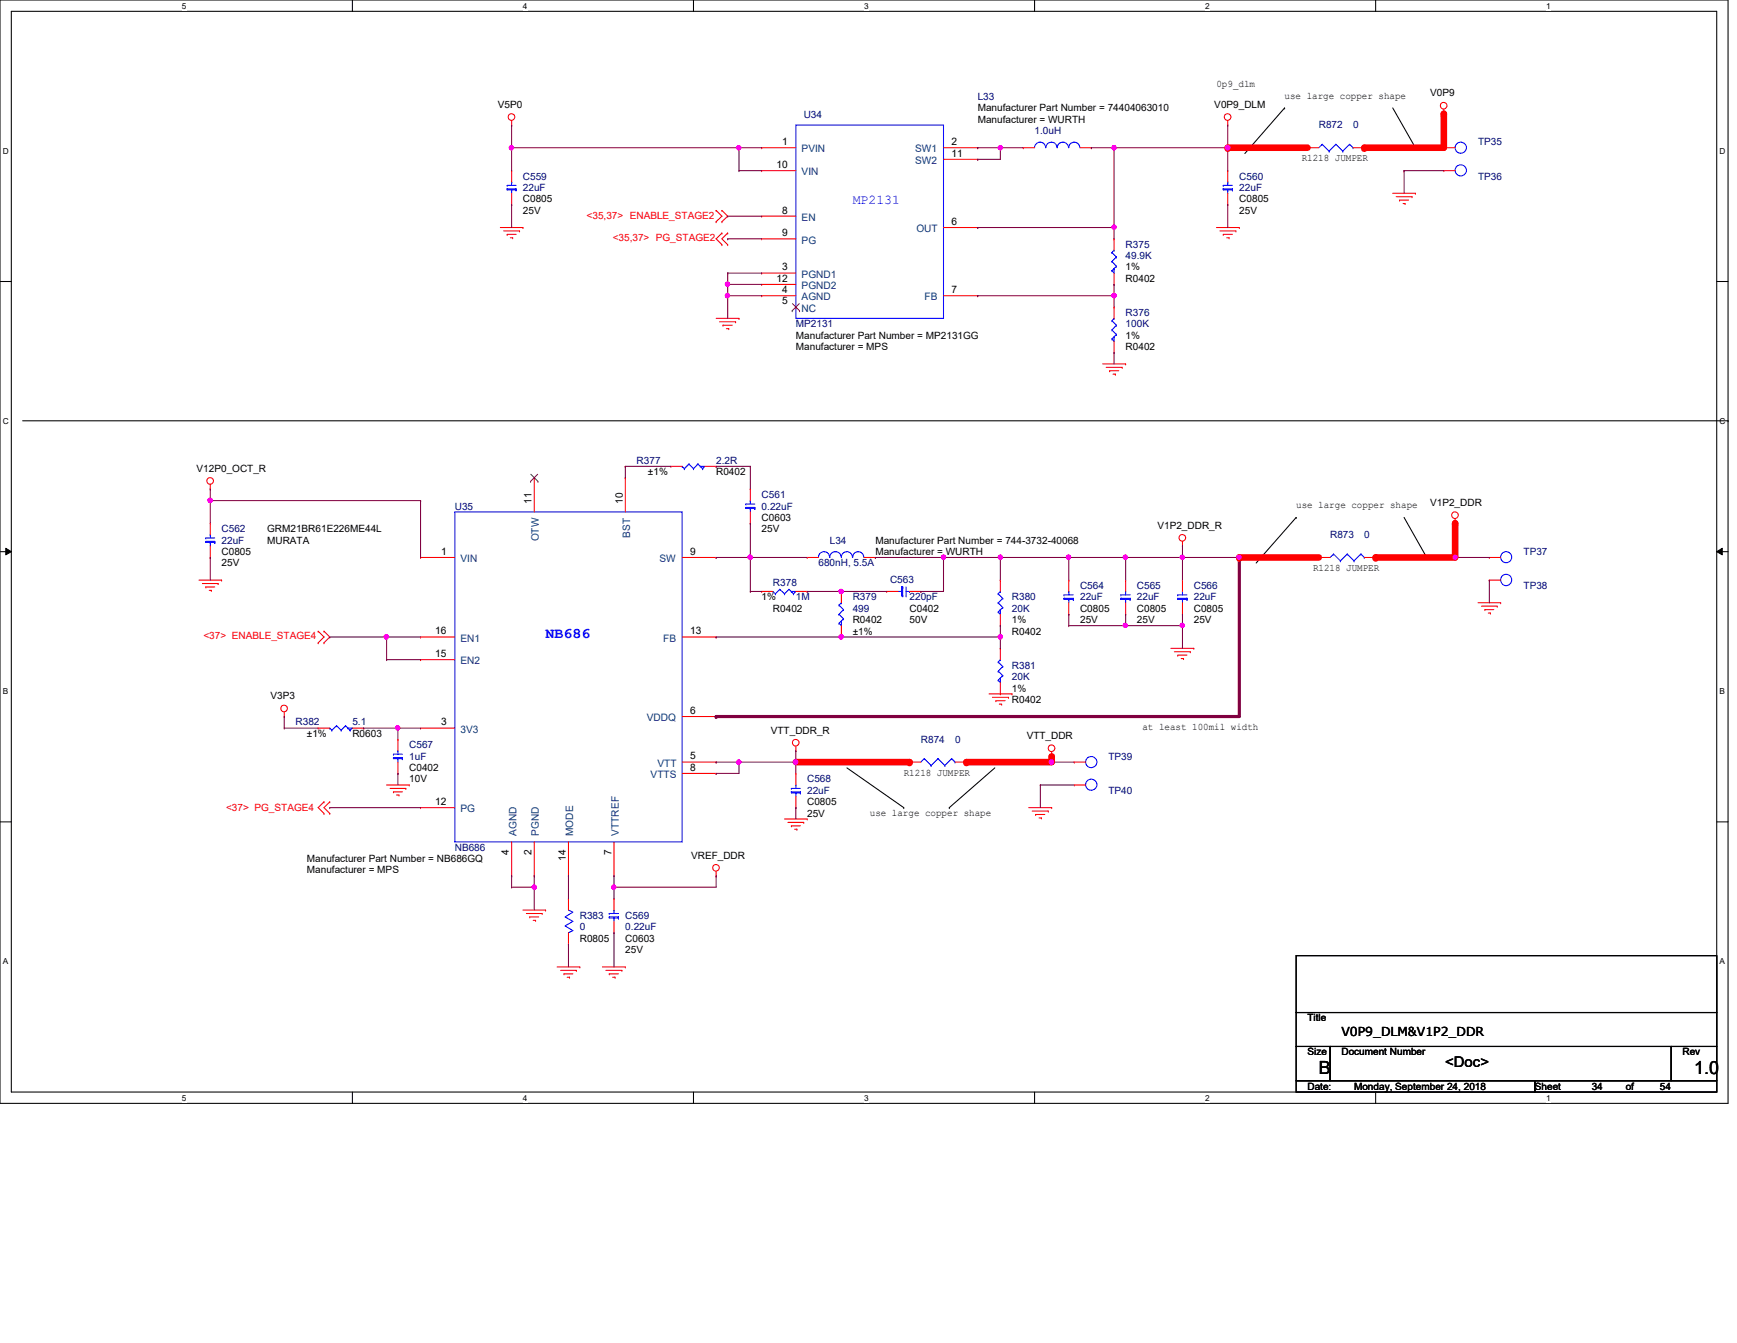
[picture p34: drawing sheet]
<svg xmlns="http://www.w3.org/2000/svg" width="279mm" height="216mm" viewBox="0 0 279 216" stroke-linecap="round" stroke-linejoin="round" font-family="sans-serif">
<defs><g id="words">
<g font-size="2.9">
<text x="212.1" y="172.7">B</text>
<text x="272.5" y="172.7">1.0</text>
</g>
<text font-size="2.4" fill="#00f" x="87.8" y="102.5">NB686</text>
<text font-size="2.4" x="232.5" y="171.5">&lt;Doc&gt;</text>
<text font-size="2.2" fill="#00f" x="137.2" y="32.9">MP2131</text>
<text font-size="2" x="215.8" y="166.6">V0P9_DLM&amp;V1P2_DDR</text>
<g font-size="1.7">
<text x="125.8" y="23.3">1</text>
<text x="153" y="23.3">2</text>
<text x="124.9" y="27">10</text>
<text x="153" y="25.2">11</text>
<text x="125.8" y="34.3">8</text>
<text x="125.8" y="38">9</text>
<text x="153" y="36.2">6</text>
<text x="124.9" y="45.3">12</text>
<text x="125.8" y="43.5">3</text>
<text x="125.8" y="47.1">4</text>
<text x="153" y="47.1">7</text>
<text x="125.8" y="48.9">5</text>
<text x="85.5" y="81" transform="rotate(-90 85.5 81)">11</text>
<text x="100.2" y="81" transform="rotate(-90 100.2 81)">10</text>
<text x="71" y="89.2">1</text>
<text x="111" y="89.2">9</text>
<text x="70" y="102">16</text>
<text x="111" y="102">13</text>
<text x="70" y="105.6">15</text>
<text x="71" y="116.6">3</text>
<text x="111" y="114.8">6</text>
<text x="111" y="123.9">8</text>
<text x="111" y="122.1">5</text>
<text x="70" y="129.4">12</text>
<text x="81.9" y="137.5" transform="rotate(-90 81.9 137.5)">4</text>
<text x="85.5" y="137.5" transform="rotate(-90 85.5 137.5)">2</text>
<text x="98.3" y="137.5" transform="rotate(-90 98.3 137.5)">7</text>
<text x="91" y="138.4" transform="rotate(-90 91 138.4)">14</text>
</g>
<g font-size="1.7" fill="#004080">
<text x="128.9" y="24.5">PVIN</text>
<text x="128.9" y="28.2">VIN</text>
<text x="147.2" y="24.5">SW1</text>
<text x="147.2" y="26.4">SW2</text>
<text x="128.9" y="35.5">EN</text>
<text x="128.9" y="39.2">PG</text>
<text x="147.4" y="37.3">OUT</text>
<text x="128.9" y="44.7">PGND1</text>
<text x="128.9" y="46.5">PGND2</text>
<text x="128.9" y="48.3">AGND</text>
<text x="128.9" y="50.1">NC</text>
<text x="148.7" y="48.3">FB</text>
<text x="86.7" y="87" transform="rotate(-90 86.7 87)">OTW</text>
<text x="101.3" y="86.4" transform="rotate(-90 101.3 86.4)">BST</text>
<text x="74.1" y="90.4">VIN</text>
<text x="106.1" y="90.4">SW</text>
<text x="74.1" y="103.2">EN1</text>
<text x="74.1" y="106.8">EN2</text>
<text x="106.7" y="103.2">FB</text>
<text x="74.1" y="117.8">3V3</text>
<text x="104.1" y="116">VDDQ</text>
<text x="104.6" y="125.1">VTTS</text>
<text x="105.7" y="123.3">VTT</text>
<text x="74.1" y="130.6">PG</text>
<text x="83.1" y="134.4" transform="rotate(-90 83.1 134.4)">AGND</text>
<text x="86.7" y="134.4" transform="rotate(-90 86.7 134.4)">PGND</text>
<text x="92.2" y="134.4" transform="rotate(-90 92.2 134.4)">MODE</text>
<text x="99.5" y="134.4" transform="rotate(-90 99.5 134.4)">VTTREF</text>
</g>
<g font-size="1.6">
<text x="80.1" y="17.4">V5P0</text>
<text x="157.3" y="17.9">Manufacturer Part Number = 74404063010</text>
<text x="195.3" y="17.4">V0P9_DLM</text>
<text x="195.7" y="14.1">0p9_dlm</text>
<text x="206.6" y="15.9">use large copper shape</text>
<text x="230" y="15.5">V0P9</text>
<text x="157.3" y="19.7">Manufacturer = WURTH</text>
<text x="209.4" y="26">R1218 JUMPER</text>
<text x="84.1" y="32.5">C0805</text>
<text x="84.1" y="34.3">25V</text>
<text x="199.3" y="32.5">C0805</text>
<text x="199.3" y="34.3">25V</text>
<text x="181.1" y="43.5">1%</text>
<text x="181.1" y="45.3">R0402</text>
<text x="128" y="56.3">Manufacturer = MPS</text>
<text x="128" y="54.5">Manufacturer Part Number = MP2131GG</text>
<text x="181.1" y="54.5">1%</text>
<text x="181.1" y="56.3">R0402</text>
<text x="31.6" y="75.9">V12P0_OCT_R</text>
<text x="104.2" y="76.4">±1%</text>
<text x="115.2" y="76.4">R0402</text>
<text x="122.5" y="83.7">C0603</text>
<text x="208.5" y="81.7">use large copper shape</text>
<text x="230" y="81.4">V1P2_DDR</text>
<text x="35.6" y="89.2">C0805</text>
<text x="43" y="87.4">MURATA</text>
<text x="43" y="85.6">GRM21BR61E226ME44L</text>
<text x="122.5" y="85.6">25V</text>
<text x="140.8" y="89.2">Manufacturer = WURTH</text>
<text x="140.8" y="87.4">Manufacturer Part Number = 744-3732-40068</text>
<text x="186.2" y="85">V1P2_DDR_R</text>
<text x="35.6" y="91.1">25V</text>
<text x="211.2" y="91.8">R1218 JUMPER</text>
<text x="122.5" y="96.5">1%</text>
<text x="124.3" y="98.3">R0402</text>
<text x="137.2" y="100.2">R0402</text>
<text x="146.3" y="98.3">C0402</text>
<text x="146.3" y="100.2">50V</text>
<text x="162.8" y="100.2">1%</text>
<text x="173.7" y="98.3">C0805</text>
<text x="173.7" y="100.2">25V</text>
<text x="182.9" y="98.3">C0805</text>
<text x="182.9" y="100.2">25V</text>
<text x="192" y="98.3">C0805</text>
<text x="192" y="100.2">25V</text>
<text x="137.2" y="102">±1%</text>
<text x="162.8" y="102">R0402</text>
<text x="43.5" y="112.4">V3P3</text>
<text x="162.8" y="111.2">1%</text>
<text x="162.8" y="113">R0402</text>
<text x="49.4" y="118.5">±1%</text>
<text x="56.7" y="118.5">R0603</text>
<text x="124" y="117.9">VTT_DDR_R</text>
<text x="165.1" y="118.8">VTT_DDR</text>
<text x="183.8" y="117.4">at least 100mil width</text>
<text x="65.8" y="124">C0402</text>
<text x="65.8" y="125.8">10V</text>
<text x="145.4" y="124.7">R1218 JUMPER</text>
<text x="129.8" y="129.5">C0805</text>
<text x="129.8" y="131.3">25V</text>
<text x="139.9" y="131.1">use large copper shape</text>
<text x="49.4" y="140.4">Manufacturer = MPS</text>
<text x="49.4" y="138.6">Manufacturer Part Number = NB686GQ</text>
<text x="111.2" y="138">VREF_DDR</text>
<text x="93.3" y="151.4">R0805</text>
<text x="100.6" y="151.4">C0603</text>
<text x="100.6" y="153.2">25V</text>
<text x="210.3" y="164.2">Title</text>
<text x="210.3" y="169.7">Size</text>
<text x="215.8" y="169.7">Document Number</text>
<text x="270.6" y="169.7">Rev</text>
<text x="210.3" y="175.2">Date:</text>
<text x="217.8" y="175.2">Monday, September 24, 2018</text>
<text x="246.9" y="175.2">Sheet</text>
<text x="256" y="175.2">34</text>
<text x="261.5" y="175.2">of</text>
<text x="267" y="175.2">54</text>
</g>
<g font-size="1.6" fill="#000080">
<text x="157.3" y="16">L33</text>
<text x="129.3" y="19">U34</text>
<text x="166.4" y="21.5">1.0uH</text>
<text x="212.1" y="20.6">R872</text>
<text x="217.6" y="20.6">0</text>
<text x="237.7" y="23.4">TP35</text>
<text x="84.1" y="28.9">C559</text>
<text x="199.3" y="28.9">C560</text>
<text x="237.7" y="28.9">TP36</text>
<text x="84.1" y="30.7">22uF</text>
<text x="199.3" y="30.7">22uF</text>
<text x="181.1" y="39.8">R375</text>
<text x="181.1" y="41.7">49.9K</text>
<text x="128" y="52.6">MP2131</text>
<text x="181.1" y="50.8">R376</text>
<text x="181.1" y="52.6">100K</text>
<text x="102.4" y="74.6">R377</text>
<text x="115.2" y="74.6">2.2R</text>
<text x="73.2" y="81.9">U35</text>
<text x="122.5" y="80.1">C561</text>
<text x="122.5" y="81.9">0.22uF</text>
<text x="35.6" y="85.6">C562</text>
<text x="35.6" y="87.4">22uF</text>
<text x="133.5" y="87.4">L34</text>
<text x="214" y="86.5">R873</text>
<text x="219.5" y="86.5">0</text>
<text x="245.1" y="89.2">TP37</text>
<text x="124.3" y="94.1">R378</text>
<text x="131.7" y="91.1">680nH, 5.5A</text>
<text x="143.2" y="93.8">C563</text>
<text x="173.7" y="94.7">C564</text>
<text x="182.9" y="94.7">C565</text>
<text x="192" y="94.7">C566</text>
<text x="245.1" y="94.7">TP38</text>
<text x="128" y="96.5">1M</text>
<text x="137.2" y="96.5">R379</text>
<text x="137.2" y="98.3">499</text>
<text x="146.3" y="96.5">220pF</text>
<text x="162.8" y="96.5">R380</text>
<text x="162.8" y="98.3">20K</text>
<text x="173.7" y="96.5">22uF</text>
<text x="182.9" y="96.5">22uF</text>
<text x="192" y="96.5">22uF</text>
<text x="162.8" y="107.5">R381</text>
<text x="162.8" y="109.3">20K</text>
<text x="47.5" y="116.6">R382</text>
<text x="56.7" y="116.6">5.1</text>
<text x="148.1" y="119.4">R874</text>
<text x="153.6" y="119.4">0</text>
<text x="65.8" y="120.3">C567</text>
<text x="65.8" y="122.1">1uF</text>
<text x="129.8" y="125.8">C568</text>
<text x="178.3" y="122.1">TP39</text>
<text x="129.8" y="127.6">22uF</text>
<text x="178.3" y="127.6">TP40</text>
<text x="73.2" y="136.8">NB686</text>
<text x="93.3" y="147.7">R383</text>
<text x="93.3" y="149.6">0</text>
<text x="100.6" y="147.7">C569</text>
<text x="100.6" y="149.6">0.22uF</text>
</g>
<g font-size="1.6" fill="#f00">
<text x="94.4" y="35.3">&lt;35,37&gt; ENABLE_STAGE2</text>
<text x="98.6" y="38.7">&lt;35,37&gt; PG_STAGE2</text>
<text x="32.7" y="102.7">&lt;37&gt; ENABLE_STAGE4</text>
<text x="36.4" y="130.3">&lt;37&gt; PG_STAGE4</text>
</g>
<g font-size="1.3">
<text x="29.3" y="1.4">5</text>
<text x="84.1" y="1.4">4</text>
<text x="139" y="1.4">3</text>
<text x="193.8" y="1.4">2</text>
<text x="248.7" y="1.4">1</text>
<text x=".5" y="24.7">D</text>
<text x="276.6" y="24.7">D</text>
<text x=".5" y="68.2">C</text>
<text x="276.6" y="68.2">C</text>
<text x=".5" y="111.6">B</text>
<text x="276.6" y="111.6">B</text>
<text x=".5" y="155">A</text>
<text x="276.6" y="155">A</text>
<text x="29.3" y="177">5</text>
<text x="84.1" y="177">4</text>
<text x="139" y="177">3</text>
<text x="193.8" y="177">2</text>
<text x="248.7" y="177">1</text>
</g>
</g></defs>
<path d="M0 0h278v177.4h-278zM1.8 1.8h274.3v173.8h-274.3z" fill="none" stroke="#000" stroke-width=".17"/>
<g fill="#fff">
<path d="M29.3 .2h.7v1.5h-.7z"/>
<path d="M29.3 175.8h.7v1.4h-.7z"/>
</g>
<path d="M56.7 0v1.8M56.7 175.6v1.8" fill="none" stroke="#000" stroke-width=".17"/>
<g fill="#fff">
<path d="M84.1 .2h.7v1.5h-.7z"/>
<path d="M84.1 175.8h.7v1.4h-.7z"/>
</g>
<path d="M111.5 0v1.8M111.5 175.6v1.8" fill="none" stroke="#000" stroke-width=".17"/>
<g fill="#fff">
<path d="M139 .2h.7v1.5h-.7z"/>
<path d="M139 175.8h.7v1.4h-.7z"/>
</g>
<path d="M166.4 0v1.8M166.4 175.6v1.8" fill="none" stroke="#000" stroke-width=".17"/>
<g fill="#fff">
<path d="M193.8 .2h.8v1.5h-.8z"/>
<path d="M193.8 175.8h.8v1.4h-.8z"/>
</g>
<path d="M221.3 0v1.8M221.3 175.6v1.8" fill="none" stroke="#000" stroke-width=".17"/>
<g fill="#fff">
<path d="M248.7 .2h.7v1.5h-.7z"/>
<path d="M248.7 175.8h.7v1.4h-.7z"/>
<path d="M.5 23.5h.9v1.5h-.9z"/>
<path d="M276.6 23.5h.9v1.5h-.9z"/>
<path d="M.5 67h.9v1.5h-.9z"/>
<path d="M276.6 67h.9v1.5h-.9z"/>
</g>
<path d="M0 45.3h1.8M276.1 45.3h1.9" fill="none" stroke="#000" stroke-width=".17"/>
<g fill="#fff">
<path d="M.5 110.4h.8v1.5h-.8z"/>
<path d="M276.6 110.4h.9v1.5h-.9z"/>
</g>
<path d="M0 88.7h1.8M276.1 88.7h1.9" fill="none" stroke="#000" stroke-width=".17"/>
<path d="M.9 88.1l.9 .6-.9 .5zM276.1 88.7l.9-.6v1.1z" fill="#000"/>
<path d="M.9 88.1l.9 .6-.9 .5zM276.1 88.7l.9-.6v1.1z" fill="none" stroke="#000" stroke-width=".16"/>
<g fill="#fff">
<path d="M.5 153.8h.8v1.5h-.8z"/>
<path d="M276.6 153.8h.9v1.5h-.9z"/>
</g>
<g fill="none" stroke="#000" stroke-width=".17">
<path d="M206.6 17.4h.1M206.6 17.4l-6.4 7.3M224 17.4l3.7 6.3M227.7 23.7h.1M3.6 67.6h274.4M278 67.6h.1M208.5 83.2h.1M208.5 83.2l-6.4 7.3M225.8 83.2l3.7 6.4M229.5 89.6h.1M0 132.1h1.8M136.2 123.4l9.2 6.4"/>
<path d="M145.4 129.8h.1M152.7 129.8h.1M160 123.4l-7.3 6.4M276.1 132.1h1.9M208.5 153.6h67.6v9.2h-67.6zM208.5 162.8h67.6v5.4h-67.6zM208.5 168.2h5.5v5.5h-5.5zM208.5 173.7h38.4v1.9h-38.4zM214 168.2h54.8v5.5h-54.8zM246.9 173.7h29.2v1.9h-29.2zM268.8 168.2h7.3v5.5h-7.3z"/>
</g>
<g fill="none" stroke="#f00" stroke-width=".17">
<path d="M82.3 19.4v.7M197.5 19.4v.7M232.2 18.3h.1M232.2 17.6v.7M80.5 36.6h3.6M81 37.1h2.6M81.6 37.7h.1M81.6 37.7h1.4M82.1 38.2h.4M82.3 20.1h.1M82.3 32.9h.1M82.3 27.4h.1"/>
<path d="M82.3 27.4v1.9M82.3 31.1v1.8M82.5 38.2h.1M83.6 37.1h.1M84.1 36.6h.1M115.2 33.8h.1M115.2 35.6h.1M115.2 33.8l.9 1-.9 .8M116.1 35.6h.1M116.1 33.8h.1M116.1 37.5h.1M116.1 39.3h.1"/>
<path d="M116.1 33.8l1 1-1 .8M116.1 37.5l-.9 .9 .9 .9M117.1 37.5h.1M117.1 39.3h.1M117.1 37.5l-1 .9 1 .9M122.5 23.7h.1M122.5 34.8h.1M122.5 38.4h.1M122.5 27.4h.1M122.5 23.7h5.5M122.5 34.8h5.5M122.5 38.4h5.5"/>
<path d="M122.5 27.4h5.5M151.8 36.6h5.5M151.8 23.7h5.5M151.8 25.6h5.5M157.3 23.7h.1M157.3 36.6h.1M157.3 25.6h.1M164.6 23.7h.1M164.6 23.7h1.8M173.7 23.7h1.9M175.6 23.7h.1M179.2 38.4h.1"/>
<path d="M179.2 38.4v1.8M195.7 36.6h3.6M196.2 37.1h2.6M196.8 37.7h.1M196.8 37.7h1.4M197.3 38.2h.4M197.5 20.1h.1M197.5 32.9h.1M197.5 27.4h.1M197.5 27.4v1.9M197.5 31.1v1.8M197.7 38.2h.1"/>
<path d="M198.8 37.1h.1M199.3 36.6h.1M210.3 23.7h.1M210.3 23.7h1.8M217.6 23.7h1.9M219.5 23.7h.1M224 31.1h3.7M224.6 31.6h2.5M225.1 32.2h.1M225.1 32.2h1.5M225.7 32.7h.3M226 32.7h.1"/>
<path d="M227.1 31.6h.1M227.7 31.1h.1M232.2 23.7h.1M232.2 27.4h.1M232.2 23.7h1.9M232.2 27.4h1.9M115.2 51.2h3.7M115.7 51.7h2.6M116.3 52.3h.1M116.3 52.3h1.5M116.8 52.8h.4M117.2 52.8h.1"/>
<path d="M118.3 51.7h.1M118.9 51.2h.1M122.5 43.9h.1M122.5 47.5h.1M122.5 45.7h.1M122.5 43.9h5.5M122.5 47.5h5.5M122.5 45.7h5.5M128 49.4h.1M151.8 47.5h5.5M157.3 47.5h.1M177.4 58.5h3.7"/>
<path d="M177.9 59.1h2.6M178.5 59.6h.1M178.5 59.6h1.5M179.2 56.7h.1M179.2 49.4h.1M179.2 45.7h.1M179.2 43.9v1.8M179.2 49.4v1.8M179.2 54.9v1.8M180.5 59.1h.1M181.1 58.5h.1M33.8 78.6h.1"/>
<path d="M33.8 77.9v.7M85.9 76.8h.1M85.9 76.8v5.5M100.6 76.8h.1M100.6 76.8v5.5M107.9 75h.1M107.9 75h1.8M113.4 75h1.8M115.2 75h.1M120.7 78.6h.1M120.7 78.6v1.9M179 60.2h.4"/>
<path d="M179.4 60.2h.1M32 93.3h3.6M32.6 93.8h2.5M33.1 94.4h.1M33.1 94.4h1.4M33.7 94.9h.3M33.8 89.6h.1M33.8 84.1h.1M33.8 84.1v1.8M33.8 87.8v1.8M34 94.9h.1M35.1 93.8h.1"/>
<path d="M35.6 93.3h.1M67.6 89.6h.1M67.6 89.6h5.6M109.7 89.6h5.5M115.2 89.6h.1M120.7 84.1h.1M120.7 82.3v1.8M122.5 95.1h.1M122.5 95.1h1.8M128 95.1h1.8M129.8 89.6h.1M129.8 95.1h.1"/>
<path d="M129.8 89.6h1.9M135.3 95.1h.1M135.3 95.1v1.8M139 89.6h1.8M140.8 89.6h.1M142.6 95.1h.1M142.6 95.1h1.9M146.3 95.1h1.8M148.1 95.1h.1M160.9 93.3h.1M160.9 93.3v1.8M160.9 98.8v1.8"/>
<path d="M171.9 98.8h.1M171.9 93.3h.1M171.9 93.3v1.8M171.9 96.9v1.9M181.1 98.8h.1M181.1 93.3h.1M181.1 93.3v1.8M181.1 96.9v1.9M190.2 87.8h.1M190.2 98.8h.1M190.2 93.3h.1M190.2 87v.8"/>
<path d="M190.2 93.3v1.8M190.2 96.9v1.9M212.1 89.6h.1M212.1 89.6h1.9M219.5 89.6h1.8M221.3 89.6h.1M234.1 84.1h.1M234.1 83.4v.7M237.7 96.9h3.7M238.3 97.5h2.5M238.8 98h.1M238.8 98h1.5"/>
<path d="M239.4 98.6h.3M239.6 89.6h.1M239.6 93.3h.1M239.6 93.3h1.8M239.6 89.6h1.8M239.7 98.6h.1M240.8 97.5h.1M241.4 96.9h.1M45.7 115.2h.1M45.7 114.5v.7M51.2 101.5h.1M51.2 103.3h.1"/>
<path d="M51.2 117.1h.1M51.2 101.5l.9 .9-.9 .9M51.2 117.1h1.8M52.1 103.3h.1M52.1 101.5h.1M52.1 101.5l.9 .9-.9 .9M56.7 117.1h1.8M58.5 117.1h.1M64 118.9h.1M64 118.9v1.8M67.6 102.4h.1M67.6 106h.1"/>
<path d="M67.6 117.1h.1M67.6 102.4h5.6M67.6 106h5.6M67.6 117.1h5.6M109.7 115.2h5.5M109.7 102.4h5.5M115.2 115.2h.1M115.2 102.4h.1M128 120v.7M135.3 102.4h.1M135.3 100.6v1.8M159.1 111.5h3.7"/>
<path d="M159.6 112.1h2.6M160.2 112.6h.1M160.2 112.6h1.5M160.7 113.2h.4M160.9 100.6h.1M160.9 111.5h.1M160.9 104.2h.1M160.9 104.2v1.8M160.9 109.7v1.8M161.1 113.2h.1M162.2 112.1h.1M162.8 111.5h.1"/>
<path d="M188.3 104.2h3.7M188.9 104.8h2.6M189.4 105.3h.1M189.4 105.3h1.5M190 105.9h.4M190.4 105.9h.1M191.5 104.8h.1M192 104.2h.1M52.1 128.9h.1M52.1 130.8h.1M52.1 128.9l-.9 .9 .9 1M53 128.9h.1"/>
<path d="M53 130.8h.1M53 128.9l-.9 .9 .9 1M62.2 126.2h3.6M62.7 126.7h2.6M63.3 127.3h.1M63.3 127.3h1.4M63.8 127.8h.4M64 124.3h.1M64 122.5v1.8M64.2 127.8h.1M65.3 126.7h.1M65.8 126.2h.1"/>
<path d="M67.6 129.8h.1M67.6 129.8h5.6M82.3 135.3v5.5M85.9 135.3v5.5M91.4 135.3v5.5M98.8 135.3v5.5M109.7 122.5h5.5M109.7 124.3h5.5M115.2 124.3h.1M115.2 122.5h.1M126.2 131.7h3.6M126.7 132.2h2.6"/>
<path d="M127.3 132.8h.1M127.3 132.8h1.4M127.8 133.3h.4M128 120.7h.1M128 129.8h.1M128 124.3h.1M128 124.3v1.9M128 128v1.8M128.2 133.3h.1M129.3 132.2h.1M129.8 131.7h.1M146.3 122.5h.1"/>
<path d="M146.3 122.5h1.8M153.6 122.5h1.8M155.4 122.5h.1M165.5 129.8h3.7M166 130.4h2.6M166.6 130.9h.1M166.6 130.9h1.5M167.1 131.5h.4M167.5 131.5h.1M168.6 130.4h.1M169.2 129.8h.1M169.2 121.6h.1"/>
<path d="M169.2 120.9v.7M172.8 122.5h.1M172.8 126.2h.1M172.8 126.2h1.8M172.8 122.5h1.8M82.3 140.8h.1M84.1 146.3h3.7M84.7 146.9h2.5M85.2 147.4h.1M85.2 147.4h1.5M85.8 148h.3M85.9 140.8h.1"/>
<path d="M86.1 148h.1M87.2 146.9h.1M87.8 146.3h.1M89.6 155.4h3.7M90.2 156h2.5M90.7 156.5h.1M90.7 156.5h1.5M91.2 157.1h.4M91.4 140.8h.1M91.4 144.5h.1M91.4 151.8h.1M91.4 144.5v1.8"/>
<path d="M91.4 149.9v1.9M91.6 157.1h.1M92.7 156h.1M93.3 155.4h.1M96.9 155.4h3.7M97.5 156h2.5M98 156.5h.1M98 156.5h1.5M98.6 157.1h.3M98.8 140.8h.1M98.8 149.9h.1M98.8 144.5h.1"/>
<path d="M98.8 144.5v1.8M98.8 148.1v1.8M98.9 157.1h.1M100 156h.1M100.6 155.4h.1M115.2 140.8h.1M115.2 140.1v.7"/>
<circle cx="82.3" cy="18.8" r=".54"/>
<circle cx="197.5" cy="18.8" r=".54"/>
<circle cx="232.2" cy="17" r=".54"/>
<circle cx="33.8" cy="77.3" r=".54"/>
<circle cx="190.2" cy="86.5" r=".54"/>
<circle cx="234" cy="82.8" r=".54"/>
<circle cx="45.7" cy="113.9" r=".54"/>
<circle cx="128" cy="119.4" r=".54"/>
<circle cx="115.2" cy="139.5" r=".54"/>
<circle cx="169.1" cy="120.3" r=".54"/>
</g>
<g fill="none" stroke="#00f" stroke-width=".17">
<path d="M81.6 29.8h.1M81.6 30.4h.1M81.6 30.4v.1h1.4M81.6 29.8h1.4M81.6 30.4h1.4M82.3 30.5h.1M82.3 29.3h.1M82.3 29.3v.5M82.3 30.5v.6M83 30.5h.1M83 30.4h.1M83 30.4v.1"/>
<path d="M128 20.1h23.8v31.1h-23.8zM166.4 23.7a.89 .89 0 0 1 .9-.8 .89 .89 0 0 1 .9 .8M168.2 23.7a.89 .89 0 0 1 .9-.8 .89 .89 0 0 1 .9 .8M170.1 23.7a.91 .91 0 0 1 .9-.8 .91 .91 0 0 1 .9 .8M171.9 23.7a.89 .89 0 0 1 .9-.8 .89 .89 0 0 1 .9 .8M196.8 29.8h.1M196.8 30.4h.1M196.8 30.4v.1h1.4M196.8 29.8h1.4M196.8 30.4h1.4M197.5 30.5h.1M197.5 29.3h.1"/>
<path d="M197.5 29.3v.5M197.5 30.5v.6M198.2 30.5h.1M198.2 30.4h.1M198.2 30.4v.1M212.7 23.2h.1M212.7 23.2l-.6 .5M212.7 23.2l1.1 1.1M213.8 24.3h.1M214.9 23.2h.1M214.9 23.2l-1.1 1.1M214.9 23.2l1.1 1.1"/>
<path d="M216 24.3h.1M217.1 23.2h.1M217.1 23.2l-1.1 1.1M217.1 23.2l.5 .5M217.6 23.7h.1M178.9 54.5h.1M178.9 53h.1M178.9 51.6h.1M178.9 43.5h.1M178.9 42h.1M178.9 40.6h.1M178.9 53l.7 .8"/>
<path d="M178.9 51.6l.7 .7M178.9 42l.7 .8M178.9 40.6l.7 .7M179.2 51.2h.1M179.2 54.1h.1M179.2 40.2h.1M179.2 43.1h.1M179.2 54.1v.8l-.3-.4M179.2 51.2l-.3 .4M179.2 43.1v.8l-.3-.4M179.2 40.2l-.3 .4M179.6 53.8h.1"/>
<path d="M179.6 52.3h.1M179.6 42.8h.1M179.6 41.3h.1M179.6 53.8l-.7 .7M179.6 52.3l-.7 .7M179.6 42.8l-.7 .7M179.6 41.3l-.7 .7M109.7 75h.1M109.7 75l.4 .4M110.1 75.4h.1M110.8 74.6h.1M110.8 74.6l.7 .8"/>
<path d="M110.8 74.6l-.7 .8M111.5 75.4h.1M112.3 74.6h.1M112.3 74.6l.7 .8M112.3 74.6l-.8 .8M112.6 75h.1M112.6 75h.8l-.4 .4M113 75.4h.1M33.1 86.5h.1M33.1 87h.1M33.1 87v.2h1.4M33.1 86.5h1.4"/>
<path d="M33.1 87h1.4M33.8 87.2h.1M33.8 85.9h.1M33.8 85.9v.6M33.8 87.2v.6M34.5 87.2h.1M34.5 87h.1M34.5 87v.2M73.2 82.3h36.5v53h-36.5zM120 81h.1M120 81.6h.1M120 81.6v.1h1.4"/>
<path d="M120 81h1.4M120 81.6h1.4M120.7 81.7h.1M120.7 80.5h.1M120.7 80.5v.5M120.7 81.7v.6M121.4 81.7h.1M121.4 81.6h.1M121.4 81.6v.1M124.3 95.1h.1M124.3 95.1l.4 .4M124.7 95.5h.1"/>
<path d="M125.4 94.7h.1M125.4 94.7l.8 .8M125.4 94.7l-.7 .8M126.2 95.5h.1M126.9 94.7h.1M126.9 94.7l.7 .8M126.9 94.7l-.7 .8M127.3 95.1h.1M127.3 95.1h.7l-.4 .4M127.6 95.5h.1M133.4 89.6a.89 .89 0 0 0-.9-.9 .89 .89 0 0 0-.8 .9M135 98.8h.1"/>
<path d="M135 97.3h.1M135 98.8l.7 .7M135 97.3l.7 .7M135.3 89.6a.91 .91 0 0 0-.9-.9 .91 .91 0 0 0-.9 .9M135.3 96.9h.1M135.3 99.9h.1M135.3 99.9v.7l-.3-.4M135.3 96.9l-.3 .4M135.7 99.5h.1M135.7 98h.1M135.7 99.5l-.7 .7M135.7 98l-.7 .8"/>
<path d="M137.1 89.6a.89 .89 0 0 0-.9-.9 .89 .89 0 0 0-.9 .9M138.9 89.6a.89 .89 0 0 0-.9-.9 .89 .89 0 0 0-.8 .9M144.5 95.1h.5M145 95.1h.1M145 94.4h.1M145 94.4v1.4h.2M145 94.4h.2M145.2 94.4h.1M145.2 95.8h.1M145.2 94.4v1.4M145.8 95.8h.1M145.8 95.1h.5"/>
<path d="M145.8 94.4v1.4M146.3 95.1h.1M160.6 98.4h.1M160.6 96.9h.1M160.6 95.5h.1M160.6 96.9l.7 .8M160.6 95.5l.7 .7M160.9 95.1h.1M160.9 98h.1M160.9 98v.8l-.3-.4M160.9 95.1l-.3 .4M161.3 97.7h.1"/>
<path d="M161.3 96.2h.1M161.3 97.7l-.7 .7M161.3 96.2l-.7 .7M171.2 95.6h.1M171.2 96.2h.1M171.2 96.2v.2h1.4M171.2 95.6h1.4M171.2 96.2h1.4M171.9 96.4h.1M171.9 95.1h.1M171.9 95.1v.5M171.9 96.4v.5"/>
<path d="M172.6 96.4h.1M172.6 96.2h.1M172.6 96.2v.2M180.3 95.6h.1M180.3 96.2h.1M180.3 96.2v.2h1.5M180.3 95.6h1.5M180.3 96.2h1.5M181.1 96.4h.1M181.1 95.1h.1M181.1 95.1v.5M181.1 96.4v.5"/>
<path d="M181.8 96.4h.1M181.8 96.2h.1M181.8 96.2v.2M189.4 95.6h.1M189.4 96.2h.1M189.4 96.2v.2h1.5M189.4 95.6h1.5M189.4 96.2h1.5M190.2 96.4h.1M190.2 95.1h.1M190.2 95.1v.5M190.2 96.4v.5"/>
<path d="M190.9 96.4h.1M190.9 96.2h.1M190.9 96.2v.2M214.5 89.1h.1M214.5 89.1l-.5 .5M214.5 89.1l1.1 1.1M215.6 90.2h.1M216.7 89.1h.1M216.7 89.1l-1.1 1.1M216.7 89.1l1.1 1.1M217.8 90.2h.1M218.9 89.1h.1"/>
<path d="M218.9 89.1l-1.1 1.1M218.9 89.1l.6 .5M219.5 89.6h.1M53 117.1h.1M53 117.1l.4 .3M53.4 117.4h.1M54.1 116.7h.1M54.1 116.7l.8 .7M54.1 116.7l-.7 .7M54.9 117.4h.1M55.6 116.7h.1M55.6 116.7l.7 .7"/>
<path d="M55.6 116.7l-.7 .7M56 117.1h.1M56 117.1h.7l-.4 .3M56.3 117.4h.1M135 100.2h.1M160.6 109.3h.1M160.6 107.9h.1M160.6 106.4h.1M160.6 107.9l.7 .7M160.6 106.4l.7 .7M160.9 106h.1M160.9 109h.1"/>
<path d="M160.9 109v.7l-.3-.4M160.9 106l-.3 .4M161.3 108.6h.1M161.3 107.1h.1M161.3 108.6l-.7 .7M161.3 107.1l-.7 .8M63.3 121.2h.1M63.3 121.8h.1M63.3 121.8v.2h1.4M63.3 121.2h1.4M63.3 121.8h1.4M64 122h.1"/>
<path d="M64 120.7h.1M64 120.7v.5M64 122v.5M64.7 122h.1M64.7 121.8h.1M64.7 121.8v.2M127.3 126.7h.1M127.3 127.3h.1M127.3 127.3v.2h1.4M127.3 126.7h1.4M127.3 127.3h1.4M128 127.5h.1"/>
<path d="M128 126.2h.1M128 126.2v.5M128 127.5v.5M128.7 127.5h.1M128.7 127.3h.1M128.7 127.3v.2M148.7 122h.1M148.7 122l-.6 .5M148.7 122l1.1 1.1M149.8 123.1h.1M150.9 122h.1M150.9 122l-1.1 1.1"/>
<path d="M150.9 122l1.1 1.1M152 123.1h.1M153.1 122h.1M153.1 122l-1.1 1.1M153.1 122l.5 .5M153.6 122.5h.1M91.4 146.3l.8 .3-1.3 .8 1.3 .7-1.3 .7 1.3 .8-.8 .3M98 146.9h.1M98 147.4h.1M98 147.4v.2h1.5M98 146.9h1.5M98 147.4h1.5"/>
<path d="M98.8 147.6h.1M98.8 146.3h.1M98.8 146.3v.6M98.8 147.6v.5M99.5 147.6h.1M99.5 147.4h.1M99.5 147.4v.2"/>
<circle cx="235" cy="23.7" r=".91"/>
<circle cx="235" cy="27.4" r=".91"/>
<circle cx="242.3" cy="93.2" r=".9"/>
<circle cx="242.3" cy="89.6" r=".89"/>
<circle cx="175.5" cy="122.5" r=".91"/>
<circle cx="175.5" cy="126.2" r=".91"/>
</g>
<path d="M127.4 50h.1M127.5 48.8l1.1 1.2M128.6 48.8l-1.2 1.2M128.6 50h.1M85.3 77.4h.1M85.4 76.2l1.1 1.2M86.5 76.2l-1.2 1.2M86.5 77.4h.1" fill="none" stroke="#804000" stroke-width=".16"/>
<path d="M33.8 80.5h33.8M67.6 80.5h.1" fill="none" stroke="#800040" stroke-width=".17"/>
<circle cx="33.8" cy="80.4" r=".36" fill="#f0f"/>
<circle cx="33.8" cy="80.4" r=".36" fill="none" stroke="#f0f" stroke-width=".17"/>
<g fill="none" stroke="#800040" stroke-width=".17">
<path d="M33.8 78.6h.1M33.8 78.6v5.5M33.8 80.5h.1M33.8 89.6h.1M33.8 89.6v3.7M45.7 117.1h.1M45.7 115.2h.1M45.7 117.1h5.5M45.7 115.2v1.9M58.5 117.1h.1M58.5 117.1h5.5M62.2 102.4h.1"/>
<path d="M62.2 106h.1M62.2 102.4h5.4M62.2 102.4v3.6M62.2 106h5.4M82.3 140.8h.1M82.3 142.6h.1M82.3 140.8v1.8M82.3 142.6h3.6"/>
</g>
<circle cx="85.9" cy="142.6" r=".34" fill="#f0f"/>
<circle cx="85.9" cy="142.6" r=".34" fill="none" stroke="#f0f" stroke-width=".17"/>
<g fill="none" stroke="#800040" stroke-width=".17">
<path d="M85.9 140.8h.1M85.9 142.6h.1M85.9 140.8v5.5M91.4 151.8h.1M91.4 140.8h.1M91.4 140.8v3.7M91.4 151.8v3.6M98.8 140.8h.1M98.8 149.9h.1M98.8 142.6h.1M98.8 140.8v1.8M98.8 149.9v5.5"/>
<path d="M98.8 142.6h16.4"/>
</g>
<circle cx="98.7" cy="142.6" r=".34" fill="#f0f"/>
<circle cx="98.7" cy="142.6" r=".34" fill="none" stroke="#f0f" stroke-width=".17"/>
<g fill="none" stroke="#800040" stroke-width=".17">
<path d="M100.6 75h.1M100.6 75v1.8M100.6 75h7.3M115.2 75h.1M115.2 75h5.5M120.7 75h.1M120.7 75v3.6M115.2 89.6h.1M115.2 89.6h14.6M120.7 84.1h.1M120.7 89.6h.1M120.7 84.1v5.5"/>
<path d="M115.2 122.5h.1M115.2 122.5h3.7M98.8 142.6h.1M98.8 142.6v1.9M115.2 140.8h.1M115.2 140.8v1.8"/>
</g>
<circle cx="118.8" cy="122.5" r=".34" fill="#f0f"/>
<circle cx="118.8" cy="122.5" r=".34" fill="none" stroke="#f0f" stroke-width=".17"/>
<path d="M120.7 89.6h.1M120.7 89.6v5.5M115.2 124.3h.1M118.9 122.5h.1M118.9 122.5v1.8h-3.7M118.9 122.5h9.1M128 120.7h.1M128 122.5h.1M128 129.8h.1M128 120.7v3.6M128 129.8v1.9" fill="none" stroke="#800040" stroke-width=".17"/>
<circle cx="120.7" cy="89.6" r=".36" fill="#f0f"/>
<circle cx="120.7" cy="89.6" r=".36" fill="none" stroke="#f0f" stroke-width=".17"/>
<path d="M120.7 95.1h.1M120.7 95.1h1.8M129.8 95.1h.1M129.8 95.1h12.8M135.3 95.1h.1M115.2 102.4h.1M115.2 102.4h20.1" fill="none" stroke="#800040" stroke-width=".17"/>
<circle cx="135.3" cy="95.1" r=".34" fill="#f0f"/>
<circle cx="135.3" cy="95.1" r=".34" fill="none" stroke="#f0f" stroke-width=".17"/>
<path d="M140.8 89.6h.1M140.8 89.6h11M151.8 89.6h.1M151.8 89.6v5.5" fill="none" stroke="#800040" stroke-width=".17"/>
<circle cx="151.8" cy="89.6" r=".34" fill="#f0f"/>
<circle cx="151.8" cy="89.6" r=".34" fill="none" stroke="#f0f" stroke-width=".17"/>
<path d="M148.1 95.1h.1M148.1 95.1h3.7M135.3 102.4h.1M135.3 102.4h25.6" fill="none" stroke="#800040" stroke-width=".17"/>
<circle cx="160.9" cy="102.4" r=".35" fill="#f0f"/>
<circle cx="160.9" cy="102.4" r=".35" fill="none" stroke="#f0f" stroke-width=".17"/>
<circle cx="135.3" cy="102.4" r=".35" fill="#f0f"/>
<circle cx="135.3" cy="102.4" r=".35" fill="none" stroke="#f0f" stroke-width=".17"/>
<path d="M160.9 89.6h.1M160.9 89.6v3.7M160.9 100.6h.1M160.9 102.4h.1M160.9 100.6v3.6" fill="none" stroke="#800040" stroke-width=".17"/>
<circle cx="160.9" cy="89.6" r=".34" fill="#f0f"/>
<circle cx="160.9" cy="89.6" r=".34" fill="none" stroke="#f0f" stroke-width=".17"/>
<path d="M151.8 89.6h.1M151.8 89.6h9.1M171.9 89.6h.1M171.9 89.6v3.7" fill="none" stroke="#800040" stroke-width=".17"/>
<circle cx="171.9" cy="89.6" r=".34" fill="#f0f"/>
<circle cx="171.9" cy="89.6" r=".34" fill="none" stroke="#f0f" stroke-width=".17"/>
<path d="M160.9 89.6h.1M160.9 89.6h20.2M171.9 98.8h.1M171.9 89.6h.1M171.9 98.8v1.8M190.2 98.8h.1M190.2 98.8v1.8" fill="none" stroke="#800040" stroke-width=".17"/>
<circle cx="190.2" cy="100.5" r=".34" fill="#f0f"/>
<circle cx="190.2" cy="100.5" r=".34" fill="none" stroke="#f0f" stroke-width=".17"/>
<path d="M181.1 89.6h.1M181.1 89.6v3.7" fill="none" stroke="#800040" stroke-width=".17"/>
<circle cx="181" cy="89.6" r=".34" fill="#f0f"/>
<circle cx="181" cy="89.6" r=".34" fill="none" stroke="#f0f" stroke-width=".17"/>
<path d="M181.1 89.6h.1M181.1 89.6h9.1M190.2 89.6h.1M190.2 89.6v3.7" fill="none" stroke="#800040" stroke-width=".17"/>
<circle cx="190.2" cy="89.6" r=".34" fill="#f0f"/>
<circle cx="190.2" cy="89.6" r=".34" fill="none" stroke="#f0f" stroke-width=".17"/>
<path d="M171.9 100.6h.1M171.9 100.6h9.2" fill="none" stroke="#800040" stroke-width=".17"/>
<circle cx="181" cy="100.5" r=".34" fill="#f0f"/>
<circle cx="181" cy="100.5" r=".34" fill="none" stroke="#f0f" stroke-width=".17"/>
<path d="M181.1 98.8h.1M181.1 98.8v1.8M190.2 87.8h.1M190.2 87.8v1.8M181.1 100.6h.1M181.1 100.6h9.1M190.2 100.6h.1M190.2 100.6v3.6" fill="none" stroke="#800040" stroke-width=".17"/>
<path d="M115.2 115.2h84.1" fill="none" stroke="#800040" stroke-width=".51"/>
<circle cx="115.2" cy="115.2" r=".25" fill="#800040"/>
<path d="M199.3 89.6v25.6" fill="none" stroke="#800040" stroke-width=".51"/>
<circle cx="199.3" cy="89.6" r=".25" fill="#800040"/>
<circle cx="199.3" cy="89.6" r=".34" fill="#f0f"/>
<circle cx="199.3" cy="89.6" r=".34" fill="none" stroke="#f0f" stroke-width=".17"/>
<path d="M117.1 43.9h.1M117.1 45.7h.1M117.1 43.9h5.4M117.1 43.9v3.6M117.1 45.7h5.4M190.2 89.6h.1M190.2 89.6h9.1" fill="none" stroke="#800040" stroke-width=".17"/>
<circle cx="117" cy="47.5" r=".35" fill="#f0f"/>
<circle cx="117" cy="47.5" r=".35" fill="none" stroke="#f0f" stroke-width=".17"/>
<circle cx="117" cy="45.7" r=".34" fill="#f0f"/>
<circle cx="117" cy="45.7" r=".34" fill="none" stroke="#f0f" stroke-width=".17"/>
<path d="M82.3 23.7h.1M82.3 23.7h40.2M118.9 23.7h.1M118.9 27.4h.1M118.9 23.7v3.7M118.9 27.4h3.6M117.1 47.5h.1M117.1 47.5h5.4M117.1 47.5v3.7" fill="none" stroke="#800040" stroke-width=".17"/>
<circle cx="118.8" cy="23.7" r=".34" fill="#f0f"/>
<circle cx="118.8" cy="23.7" r=".34" fill="none" stroke="#f0f" stroke-width=".17"/>
<path d="M82.3 20.1h.1M82.3 32.9h.1M82.3 23.7h.1M82.3 20.1v7.3M82.3 32.9v3.7" fill="none" stroke="#800040" stroke-width=".17"/>
<circle cx="82.2" cy="23.7" r=".34" fill="#f0f"/>
<circle cx="82.2" cy="23.7" r=".34" fill="none" stroke="#f0f" stroke-width=".17"/>
<path d="M157.3 23.7h.1M157.3 23.7h3.6M160.9 23.7h.1M160.9 23.7v1.9" fill="none" stroke="#800040" stroke-width=".17"/>
<circle cx="160.9" cy="23.7" r=".34" fill="#f0f"/>
<circle cx="160.9" cy="23.7" r=".34" fill="none" stroke="#f0f" stroke-width=".17"/>
<path d="M157.3 25.6h.1M157.3 25.6h3.6M160.9 23.7h.1M160.9 23.7h3.7M175.6 23.7h.1M175.6 23.7h3.6M179.2 23.7h.1M179.2 23.7v12.9" fill="none" stroke="#800040" stroke-width=".17"/>
<circle cx="179.2" cy="23.7" r=".34" fill="#f0f"/>
<circle cx="179.2" cy="23.7" r=".34" fill="none" stroke="#f0f" stroke-width=".17"/>
<path d="M157.3 36.6h.1M157.3 36.6h21.9" fill="none" stroke="#800040" stroke-width=".17"/>
<circle cx="179.2" cy="36.5" r=".34" fill="#f0f"/>
<circle cx="179.2" cy="36.5" r=".34" fill="none" stroke="#f0f" stroke-width=".17"/>
<path d="M179.2 36.6h.1M179.2 36.6v1.8M157.3 47.5h.1M179.2 45.7h.1M179.2 45.7v1.8h-21.9" fill="none" stroke="#800040" stroke-width=".17"/>
<circle cx="179.2" cy="47.5" r=".35" fill="#f0f"/>
<circle cx="179.2" cy="47.5" r=".35" fill="none" stroke="#f0f" stroke-width=".17"/>
<g fill="none" stroke="#800040" stroke-width=".17">
<path d="M117.1 34.8h.1M117.1 38.4h.1M117.1 34.8h5.4M117.1 38.4h5.4M179.2 23.7h.1M179.2 23.7h18.3M197.5 20.1h.1M197.5 32.9h.1M197.5 23.7h.1M197.5 20.1v7.3M197.5 32.9v3.7M179.2 47.5h.1"/>
<path d="M179.2 56.7h.1M179.2 47.5v1.9M179.2 56.7v1.8M53 102.4h.1M53 102.4h9.2"/>
</g>
<circle cx="62.1" cy="102.4" r=".35" fill="#f0f"/>
<circle cx="62.1" cy="102.4" r=".35" fill="none" stroke="#f0f" stroke-width=".17"/>
<path d="M64 117.1h.1M64 117.1v1.8M53 129.8h.1M53 129.8h14.6" fill="none" stroke="#800040" stroke-width=".17"/>
<circle cx="64" cy="117" r=".34" fill="#f0f"/>
<circle cx="64" cy="117" r=".34" fill="none" stroke="#f0f" stroke-width=".17"/>
<path d="M225.8 27.4h.1M225.8 27.4v3.7M225.8 27.4h6.4M234.1 89.6h.1M234.1 89.6h5.5M239.6 93.3h.1M239.6 93.3v3.6M64 117.1h.1M64 117.1h3.6M64 124.3h.1M64 124.3v1.9" fill="none" stroke="#800040" stroke-width=".17"/>
<circle cx="234.1" cy="89.6" r=".34" fill="#f0f"/>
<circle cx="234.1" cy="89.6" r=".34" fill="none" stroke="#f0f" stroke-width=".17"/>
<path d="M167.3 126.2h.1M167.3 126.2v3.6M167.3 126.2h5.5M169.2 122.5h.1M169.2 122.5h3.6" fill="none" stroke="#800040" stroke-width=".17"/>
<path d="M197.5 23.7h12.8" fill="none" stroke="#f00" stroke-width="1.1"/>
<circle cx="197.5" cy="23.7" r=".53" fill="#f00"/>
<circle cx="197.5" cy="23.7" r=".34" fill="#f0f"/>
<circle cx="197.5" cy="23.7" r=".34" fill="none" stroke="#f0f" stroke-width=".17"/>
<path d="M219.5 23.7h12.7" fill="none" stroke="#f00" stroke-width="1.1"/>
<circle cx="219.5" cy="23.7" r=".53" fill="#f00"/>
<path d="M232.2 18.3v5.4" fill="none" stroke="#f00" stroke-width="1.1"/>
<circle cx="232.2" cy="18.3" r=".53" fill="#f00"/>
<path d="M199.3 89.6h12.8" fill="none" stroke="#f00" stroke-width="1.1"/>
<circle cx="199.3" cy="89.6" r=".53" fill="#f00"/>
<path d="M221.3 89.6h12.8" fill="none" stroke="#f00" stroke-width="1.1"/>
<circle cx="221.3" cy="89.6" r=".53" fill="#f00"/>
<path d="M234.1 84.1v5.5" fill="none" stroke="#f00" stroke-width="1.1"/>
<circle cx="234.1" cy="84.1" r=".53" fill="#f00"/>
<path d="M128 122.5h18.3" fill="none" stroke="#f00" stroke-width="1.1"/>
<circle cx="146.3" cy="122.5" r=".53" fill="#f00"/>
<circle cx="128" cy="122.5" r=".34" fill="#f0f"/>
<circle cx="128" cy="122.5" r=".34" fill="none" stroke="#f0f" stroke-width=".17"/>
<path d="M155.4 122.5h13.8" fill="none" stroke="#f00" stroke-width="1.1"/>
<circle cx="155.4" cy="122.5" r=".53" fill="#f00"/>
<path d="M169.2 121.6v.9" fill="none" stroke="#f00" stroke-width="1.1"/>
<circle cx="169.2" cy="121.6" r=".53" fill="#f00"/>
<circle cx="169.1" cy="122.5" r=".34" fill="#f0f"/>
<circle cx="169.1" cy="122.5" r=".34" fill="none" stroke="#f0f" stroke-width=".17"/>
<path d="M67.6 80.5h.1M67.6 80.5v9.1" fill="none" stroke="#800040" stroke-width=".17"/>
<circle cx="33.8" cy="80.4" r=".36" fill="#f0f"/>
<circle cx="33.8" cy="80.4" r=".36" fill="none" stroke="#f0f" stroke-width=".17"/>
<circle cx="85.9" cy="142.6" r=".34" fill="#f0f"/>
<circle cx="85.9" cy="142.6" r=".34" fill="none" stroke="#f0f" stroke-width=".17"/>
<circle cx="98.7" cy="142.6" r=".34" fill="#f0f"/>
<circle cx="98.7" cy="142.6" r=".34" fill="none" stroke="#f0f" stroke-width=".17"/>
<circle cx="118.8" cy="122.5" r=".34" fill="#f0f"/>
<circle cx="118.8" cy="122.5" r=".34" fill="none" stroke="#f0f" stroke-width=".17"/>
<circle cx="120.7" cy="89.6" r=".36" fill="#f0f"/>
<circle cx="120.7" cy="89.6" r=".36" fill="none" stroke="#f0f" stroke-width=".17"/>
<circle cx="135.3" cy="95.1" r=".34" fill="#f0f"/>
<circle cx="135.3" cy="95.1" r=".34" fill="none" stroke="#f0f" stroke-width=".17"/>
<circle cx="151.8" cy="89.6" r=".34" fill="#f0f"/>
<circle cx="151.8" cy="89.6" r=".34" fill="none" stroke="#f0f" stroke-width=".17"/>
<circle cx="160.9" cy="102.4" r=".35" fill="#f0f"/>
<circle cx="160.9" cy="102.4" r=".35" fill="none" stroke="#f0f" stroke-width=".17"/>
<circle cx="135.3" cy="102.4" r=".35" fill="#f0f"/>
<circle cx="135.3" cy="102.4" r=".35" fill="none" stroke="#f0f" stroke-width=".17"/>
<circle cx="160.9" cy="89.6" r=".34" fill="#f0f"/>
<circle cx="160.9" cy="89.6" r=".34" fill="none" stroke="#f0f" stroke-width=".17"/>
<circle cx="171.9" cy="89.6" r=".34" fill="#f0f"/>
<circle cx="171.9" cy="89.6" r=".34" fill="none" stroke="#f0f" stroke-width=".17"/>
<circle cx="190.2" cy="100.5" r=".34" fill="#f0f"/>
<circle cx="190.2" cy="100.5" r=".34" fill="none" stroke="#f0f" stroke-width=".17"/>
<circle cx="181" cy="89.6" r=".34" fill="#f0f"/>
<circle cx="181" cy="89.6" r=".34" fill="none" stroke="#f0f" stroke-width=".17"/>
<circle cx="190.2" cy="89.6" r=".34" fill="#f0f"/>
<circle cx="190.2" cy="89.6" r=".34" fill="none" stroke="#f0f" stroke-width=".17"/>
<circle cx="181" cy="100.5" r=".34" fill="#f0f"/>
<circle cx="181" cy="100.5" r=".34" fill="none" stroke="#f0f" stroke-width=".17"/>
<circle cx="199.3" cy="89.6" r=".34" fill="#f0f"/>
<circle cx="199.3" cy="89.6" r=".34" fill="none" stroke="#f0f" stroke-width=".17"/>
<circle cx="117" cy="47.5" r=".35" fill="#f0f"/>
<circle cx="117" cy="47.5" r=".35" fill="none" stroke="#f0f" stroke-width=".17"/>
<circle cx="117" cy="45.7" r=".34" fill="#f0f"/>
<circle cx="117" cy="45.7" r=".34" fill="none" stroke="#f0f" stroke-width=".17"/>
<circle cx="118.8" cy="23.7" r=".34" fill="#f0f"/>
<circle cx="118.8" cy="23.7" r=".34" fill="none" stroke="#f0f" stroke-width=".17"/>
<circle cx="82.2" cy="23.7" r=".34" fill="#f0f"/>
<circle cx="82.2" cy="23.7" r=".34" fill="none" stroke="#f0f" stroke-width=".17"/>
<circle cx="160.9" cy="23.7" r=".34" fill="#f0f"/>
<circle cx="160.9" cy="23.7" r=".34" fill="none" stroke="#f0f" stroke-width=".17"/>
<circle cx="179.2" cy="23.7" r=".34" fill="#f0f"/>
<circle cx="179.2" cy="23.7" r=".34" fill="none" stroke="#f0f" stroke-width=".17"/>
<circle cx="179.2" cy="36.5" r=".34" fill="#f0f"/>
<circle cx="179.2" cy="36.5" r=".34" fill="none" stroke="#f0f" stroke-width=".17"/>
<circle cx="179.2" cy="47.5" r=".35" fill="#f0f"/>
<circle cx="179.2" cy="47.5" r=".35" fill="none" stroke="#f0f" stroke-width=".17"/>
<circle cx="62.1" cy="102.4" r=".35" fill="#f0f"/>
<circle cx="62.1" cy="102.4" r=".35" fill="none" stroke="#f0f" stroke-width=".17"/>
<circle cx="64" cy="117" r=".34" fill="#f0f"/>
<circle cx="64" cy="117" r=".34" fill="none" stroke="#f0f" stroke-width=".17"/>
<circle cx="234.1" cy="89.6" r=".34" fill="#f0f"/>
<circle cx="234.1" cy="89.6" r=".34" fill="none" stroke="#f0f" stroke-width=".17"/>
<circle cx="197.5" cy="23.7" r=".34" fill="#f0f"/>
<circle cx="197.5" cy="23.7" r=".34" fill="none" stroke="#f0f" stroke-width=".17"/>
<circle cx="128" cy="122.5" r=".34" fill="#f0f"/>
<circle cx="128" cy="122.5" r=".34" fill="none" stroke="#f0f" stroke-width=".17"/>
<circle cx="169.1" cy="122.5" r=".34" fill="#f0f"/>
<circle cx="169.1" cy="122.5" r=".34" fill="none" stroke="#f0f" stroke-width=".17"/>
<use href="#words"/>
</svg>
